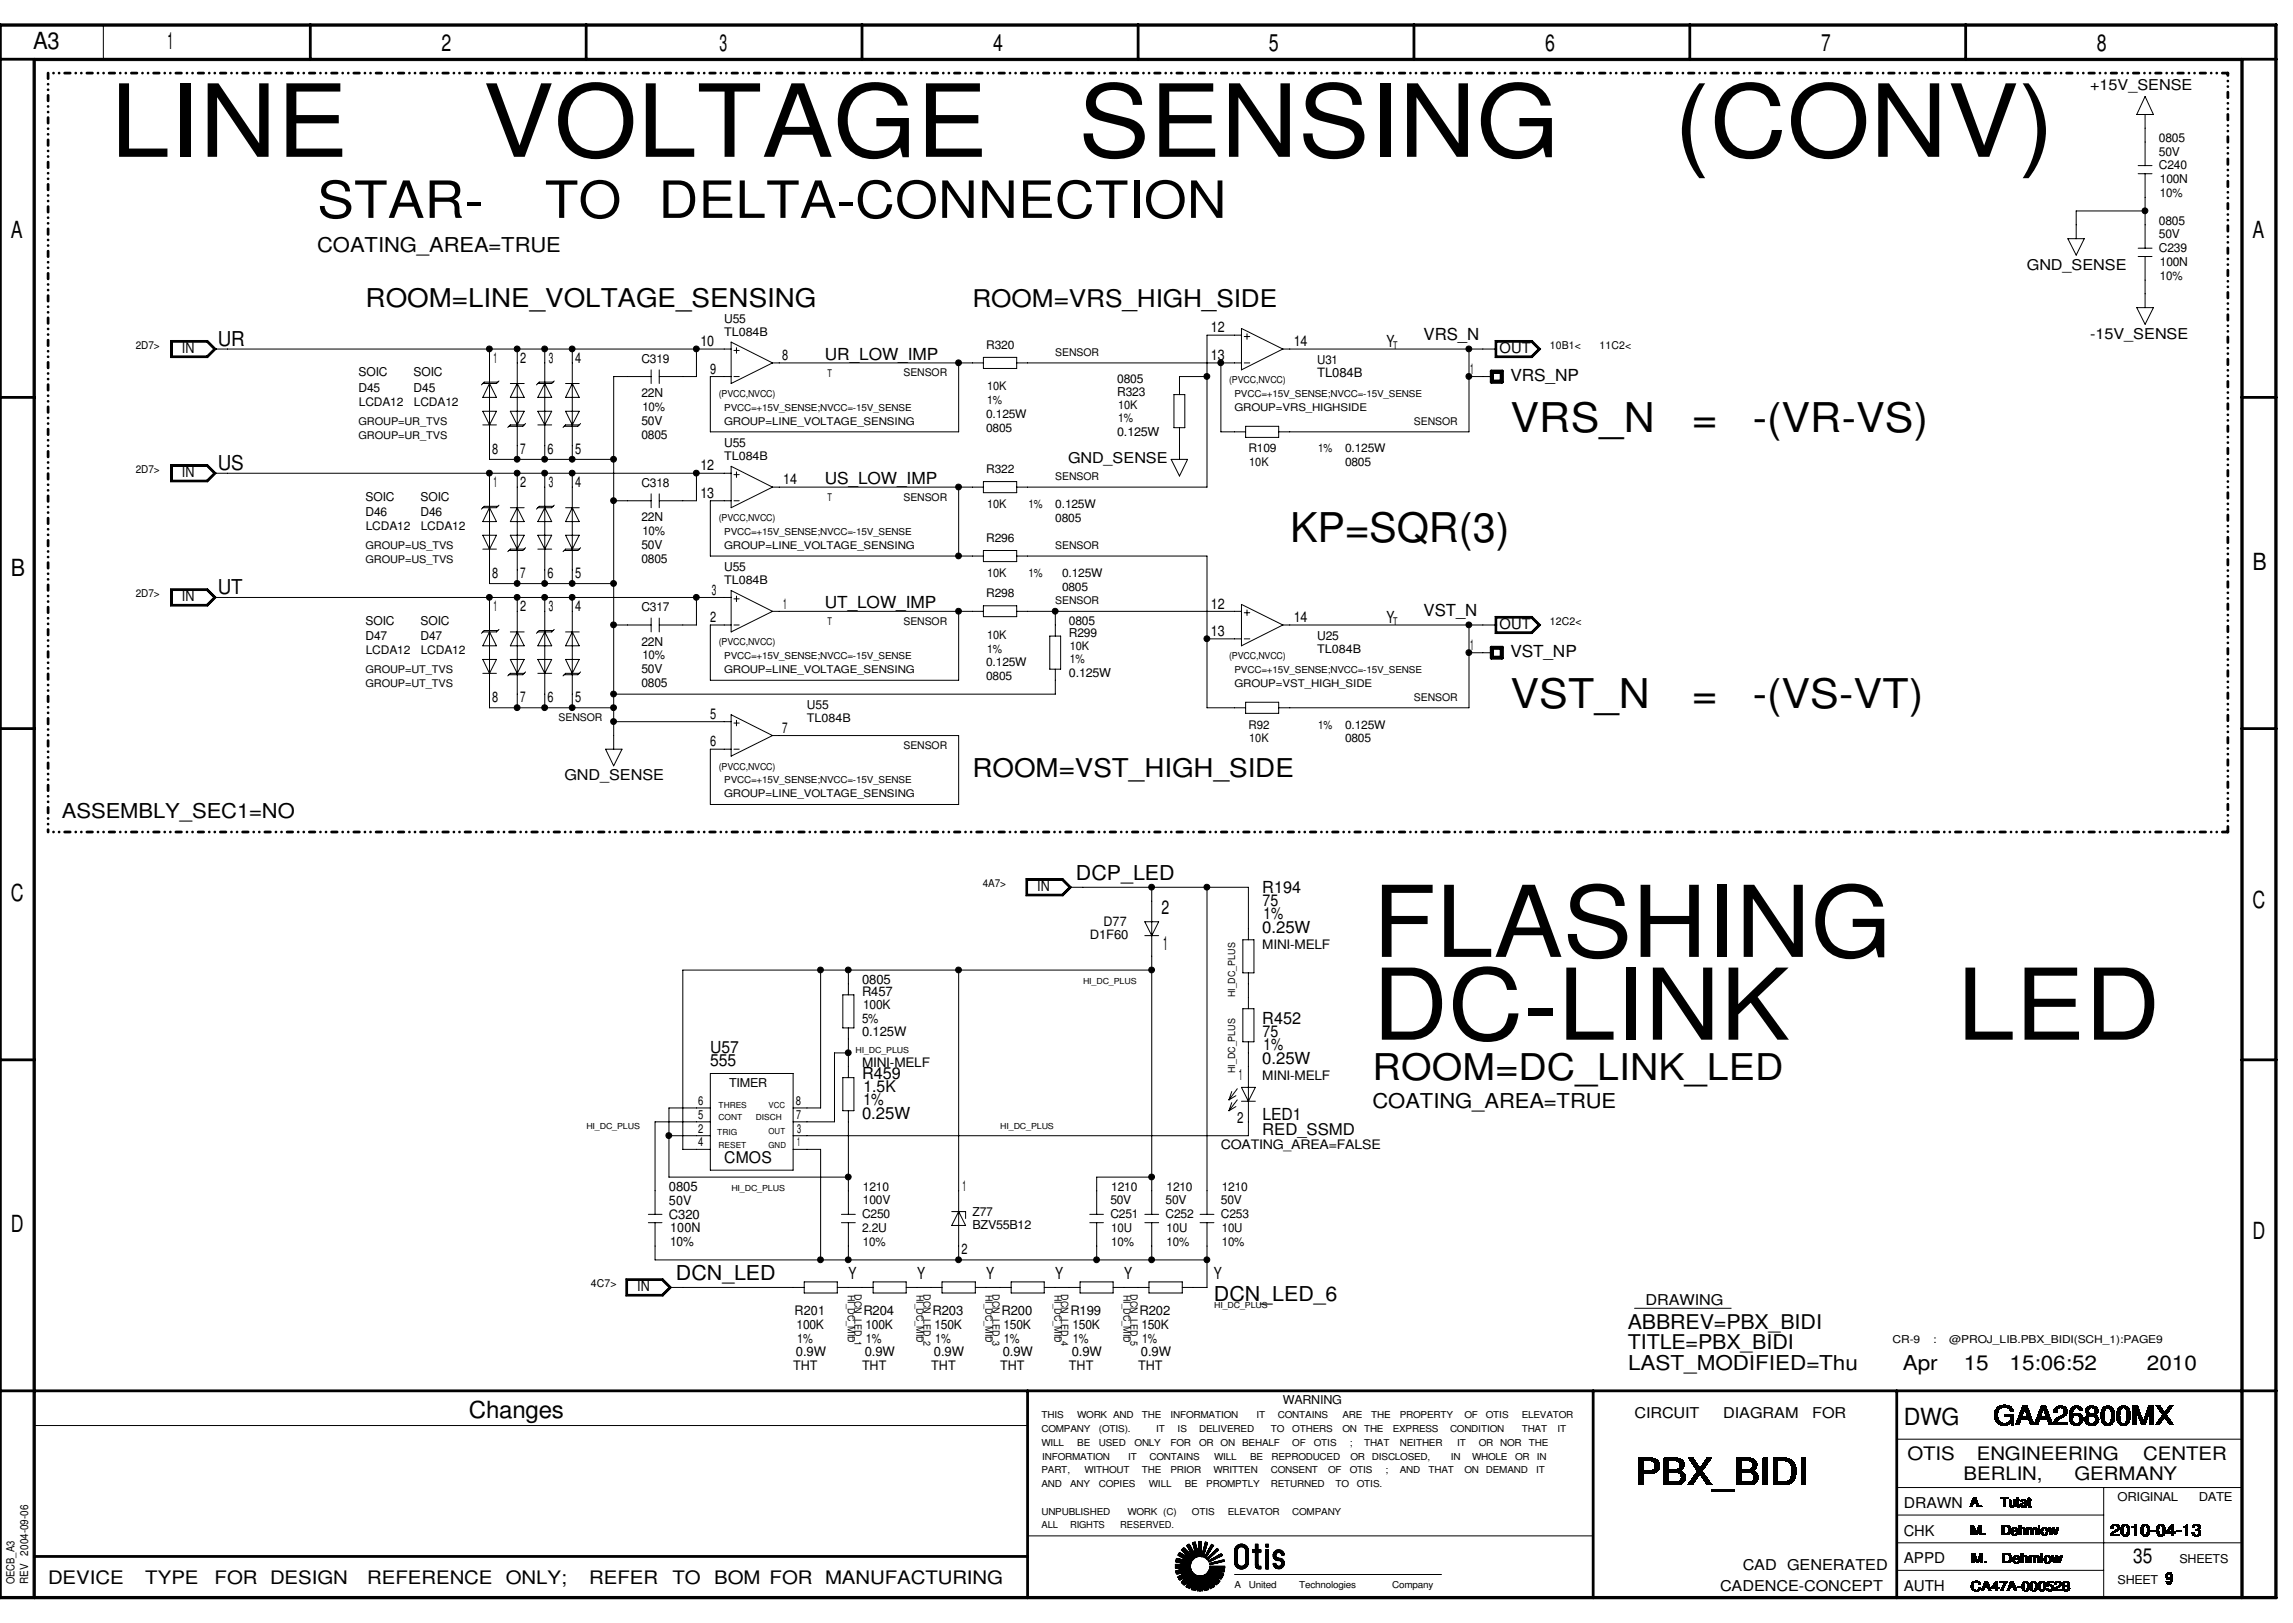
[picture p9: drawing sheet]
<svg xmlns="http://www.w3.org/2000/svg" width="420mm" height="297mm" viewBox="0 0 420 297" stroke-linecap="round" stroke-linejoin="round" font-family="sans-serif">
<defs><g id="words">
<g font-size="18.5">
<text x="20.2" y="28.7">LINE</text>
<text x="88.4" y="28.7">VOLTAGE</text>
<text x="197.4" y="28.7">SENSING</text>
<text x="306.5" y="28.7">(CONV)</text>
</g>
<g font-size="18.1">
<text x="251.3" y="175.1">FLASHING</text>
<text x="251.3" y="190.3">DC-LINK</text>
<text x="358.3" y="190.3">LED</text>
</g>
<g font-size="9.4">
<text x="58.1" y="39.9">STAR-</text>
<text x="99.7" y="39.9">TO</text>
<text x="120.6" y="39.9">DELTA-CONNECTION</text>
</g>
<g font-size="7.5">
<text x="276.5" y="79.1">VRS_N</text>
<text x="309.8" y="79.1">=</text>
<text x="320.9" y="79.1">-(VR-VS)</text>
<text x="236.2" y="99.3">KP=SQR(3)</text>
<text x="276.5" y="129.6">VST_N</text>
<text x="309.8" y="129.6">=</text>
<text x="320.9" y="129.6">-(VS-VT)</text>
</g>
<text font-size="6.8" x="299.5" y="271.7">PBX_BIDI</text>
<text font-size="6.7" x="251.3" y="197.7">ROOM=DC_LINK_LED</text>
<text font-size="5" x="365" y="260.9">GAA26800MX</text>
<g font-size="4.7">
<text x="66.9" y="56.3">ROOM=LINE_VOLTAGE_SENSING</text>
<text x="178.1" y="142.2">ROOM=VST_HIGH_SIDE</text>
</g>
<text font-size="4.5" x="178.1" y="56.3">ROOM=VRS_HIGH_SIDE</text>
<g font-size="4.3">
<text x="6.1" y="9">A3</text>
<text x="30.6" y="9">1</text>
<text x="80.8" y="9.3">2</text>
<text x="131.7" y="9.3">3</text>
<text x="181.8" y="9.3">4</text>
<text x="232.3" y="9.3">5</text>
<text x="282.9" y="9.3">6</text>
<text x="333.4" y="9.3">7</text>
<text x="383.9" y="9.3">8</text>
<text x="2" y="43.6">A</text>
<text x="412.4" y="43.6">A</text>
<text x="2" y="105.5">B</text>
<text x="412.4" y="104.3">B</text>
<text x="2" y="164.9">C</text>
<text x="412.4" y="166.1">C</text>
<text x="2" y="225.5">D</text>
<text x="412.4" y="226.7">D</text>
<text x="85.9" y="259.6">Changes</text>
<text x="348.5" y="260.9">DWG</text>
</g>
<g font-size="3.8">
<text x="58.1" y="46.1">COATING_AREA=TRUE</text>
<text x="39.9" y="63.3">UR</text>
<text x="39.9" y="86.1">US</text>
<text x="39.9" y="108.8">UT</text>
<text x="11.3" y="149.7">ASSEMBLY_SEC1=NO</text>
<text x="197" y="161.1">DCP_LED</text>
<text x="251.3" y="202.7">COATING_AREA=TRUE</text>
<text x="123.7" y="234.3">DCN_LED</text>
<text x="222.2" y="238.1">DCN_LED_6</text>
<text x="298.1" y="250.7">LAST_MODIFIED=Thu</text>
<text x="348.4" y="250.7">Apr</text>
<text x="359.5" y="250.7">15</text>
<text x="367.9" y="250.7">15:06:52</text>
<text x="393.1" y="250.7">2010</text>
<text x="390.6" y="286.1">35</text>
</g>
<g font-size="3.7">
<text x="298" y="243.2">ABBREV=PBX_BIDI</text>
<text x="298" y="247">TITLE=PBX_BIDI</text>
</g>
<g font-size="3.5">
<text x="212.6" y="167.3">2</text>
<text x="212.9" y="173.9">1</text>
</g>
<g font-size="3.4">
<text x="349.2" y="267.2">OTIS</text>
<text x="361.9" y="267.2">ENGINEERING</text>
<text x="392.4" y="267.2">CENTER</text>
<text x="359.5" y="270.9">BERLIN,</text>
<text x="379.8" y="270.9">GERMANY</text>
<text x="8.8" y="289.9">DEVICE</text>
<text x="26.6" y="289.9">TYPE</text>
<text x="39.3" y="289.9">FOR DESIGN</text>
<text x="67.2" y="289.9">REFERENCE</text>
<text x="92.6" y="289.9">ONLY;</text>
<text x="107.9" y="289.9">REFER</text>
<text x="123.1" y="289.9">TO</text>
<text x="130.7" y="289.9">BOM FOR MANUFACTURING</text>
</g>
<g font-size="3.1">
<text x="386.4" y="281.1">2010-04-13</text>
<text x="396.5" y="289.9">9</text>
</g>
<g font-size="3">
<text x="151" y="65.9">UR_LOW_IMP</text>
<text x="253.8" y="63.6">Y</text>
<text x="260.6" y="62.3">VRS_N</text>
<text x="276.5" y="69.8">VRS_NP</text>
<text x="151" y="88.6">US_LOW_IMP</text>
<text x="151" y="111.3">UT_LOW_IMP</text>
<text x="260.6" y="112.8">VST_N</text>
<text x="253.8" y="114.1">Y</text>
<text x="276.5" y="120.3">VST_NP</text>
<text x="231.1" y="163.4">R194</text>
<text x="231.1" y="165.7">75</text>
<text x="231.1" y="170.7">0.25W</text>
<text x="231.4" y="168.1">1%</text>
<text x="231.1" y="187.3">R452</text>
<text x="231.1" y="189.7">75</text>
<text x="130" y="192.7">U57</text>
<text x="130" y="195.2">555</text>
<text x="157.8" y="197.4">R459</text>
<text x="231.1" y="194.7">0.25W</text>
<text x="231.4" y="192.2">1%</text>
<text x="158.1" y="199.8">1.5K</text>
<text x="158.1" y="202.2">1%</text>
<text x="157.8" y="204.8">0.25W</text>
<text x="231.1" y="207.8">RED_SSMD</text>
<text x="231.1" y="205">LED1</text>
<text x="132.6" y="212.9">CMOS</text>
<text x="155.3" y="234.1">Y</text>
<text x="167.9" y="234.1">Y</text>
<text x="180.6" y="234.1">Y</text>
<text x="193.2" y="234.1">Y</text>
<text x="205.8" y="234.1">Y</text>
<text x="222.2" y="234.1">Y</text>
</g>
<g font-size="2.8">
<text x="226.8" y="197.7">1</text>
<text x="226.5" y="205.6">2</text>
</g>
<g font-size="2.7">
<text x="382.7" y="16.5">+15V_SENSE</text>
<text x="371.1" y="49.4">GND_SENSE</text>
<text x="33.3" y="64.6">IN</text>
<text x="128.2" y="63.4">10</text>
<text x="143.2" y="65.9">8</text>
<text x="221.7" y="60.8">12</text>
<text x="221.7" y="65.9">13</text>
<text x="236.9" y="63.4">14</text>
<text x="274.5" y="64.6">OUT</text>
<text x="382.7" y="62">-15V_SENSE</text>
<text x="90.3" y="66.4">1</text>
<text x="95.2" y="66.4">2</text>
<text x="100.5" y="66.4">3</text>
<text x="105.3" y="66.4">4</text>
<text x="130" y="68.4">9</text>
<text x="269.2" y="68.4">1</text>
<text x="90.1" y="83.1">8</text>
<text x="95.2" y="83.1">7</text>
<text x="100.2" y="83.1">6</text>
<text x="105.3" y="83.1">5</text>
<text x="33.3" y="87.3">IN</text>
<text x="90.3" y="89.2">1</text>
<text x="95.2" y="89.2">2</text>
<text x="100.5" y="89.2">3</text>
<text x="105.3" y="89.2">4</text>
<text x="128.2" y="86.1">12</text>
<text x="143.4" y="88.6">14</text>
<text x="195.5" y="84.8">GND_SENSE</text>
<text x="128.2" y="91.1">13</text>
<text x="90.1" y="105.8">8</text>
<text x="95.2" y="105.8">7</text>
<text x="100.2" y="105.8">6</text>
<text x="105.3" y="105.8">5</text>
<text x="33.3" y="110.1">IN</text>
<text x="90.3" y="111.9">1</text>
<text x="95.2" y="111.9">2</text>
<text x="100.5" y="111.9">3</text>
<text x="105.3" y="111.9">4</text>
<text x="130" y="113.9">2</text>
<text x="130.3" y="108.8">3</text>
<text x="143.4" y="111.4">1</text>
<text x="221.7" y="111.4">12</text>
<text x="236.9" y="113.9">14</text>
<text x="221.7" y="116.4">13</text>
<text x="269.2" y="119">1</text>
<text x="274.5" y="115.1">OUT</text>
<text x="90.1" y="128.5">8</text>
<text x="95.2" y="128.5">7</text>
<text x="100.2" y="128.5">6</text>
<text x="105.3" y="128.5">5</text>
<text x="130" y="131.6">5</text>
<text x="130" y="136.6">6</text>
<text x="143.2" y="134.1">7</text>
<text x="103.3" y="142.8">GND_SENSE</text>
<text x="189.9" y="163.1">IN</text>
<text x="176.2" y="217.9">1</text>
<text x="176" y="229.6">2</text>
<text x="116.7" y="236.3">IN</text>
<text x="301.3" y="238.9">DRAWING</text>
<text x="299.3" y="259.6">CIRCUIT</text>
<text x="315.5" y="259.6">DIAGRAM</text>
<text x="331.8" y="259.6">FOR</text>
<text x="348.5" y="276">DRAWN A.</text>
<text x="348.5" y="281.1">CHK</text>
<text x="319.1" y="287.4">CAD GENERATED</text>
<text x="348.5" y="286.1">APPD</text>
<text x="314.9" y="291.2">CADENCE-CONCEPT</text>
<text x="348.5" y="291.2">AUTH</text>
</g>
<g font-size="2.5">
<text x="360.7" y="275.9">A.</text>
<text x="366.3" y="275.9">Tutat</text>
<text x="360.8" y="281">M.</text>
<text x="366.4" y="281">Dehmlow</text>
<text x="360.9" y="286">M.</text>
<text x="366.5" y="286">Dehmlow</text>
<text x="360.8" y="291.1">CA47A-000528</text>
</g>
<g font-size="2.4">
<text x="202" y="169.5">D77</text>
<text x="231.1" y="173.7">MINI-MELF</text>
<text x="157.8" y="182.3">R457</text>
<text x="157.8" y="180">0805</text>
<text x="157.8" y="187.2">5%</text>
<text x="157.8" y="189.7">0.125W</text>
<text x="157.8" y="195.2">MINI-MELF</text>
<text x="231.1" y="197.7">MINI-MELF</text>
<text x="223.5" y="210.4">COATING_AREA=FALSE</text>
<text x="122.5" y="220.5">50V</text>
<text x="122.5" y="217.9">0805</text>
<text x="122.5" y="223">C320</text>
<text x="122.7" y="225.5">100N</text>
<text x="122.7" y="228">10%</text>
<text x="145.5" y="240.7">R201</text>
<text x="145.9" y="245.7">1%</text>
<text x="158.1" y="240.7">R204</text>
<text x="158.5" y="245.7">1%</text>
<text x="170.7" y="240.7">R203</text>
<text x="171.2" y="245.7">1%</text>
<text x="183.3" y="240.7">R200</text>
<text x="183.8" y="245.7">1%</text>
<text x="196" y="240.7">R199</text>
<text x="196.4" y="245.7">1%</text>
<text x="208.6" y="240.7">R202</text>
<text x="209.1" y="245.7">1%</text>
<text x="145.2" y="250.8">THT</text>
<text x="145.7" y="248.2">0.9W</text>
<text x="157.8" y="250.8">THT</text>
<text x="158.3" y="248.2">0.9W</text>
<text x="170.5" y="250.8">THT</text>
<text x="171" y="248.2">0.9W</text>
<text x="183.1" y="250.8">THT</text>
<text x="183.6" y="248.2">0.9W</text>
<text x="195.7" y="250.8">THT</text>
<text x="196.2" y="248.2">0.9W</text>
<text x="208.4" y="250.8">THT</text>
<text x="208.9" y="248.2">0.9W</text>
</g>
<g font-size="2.3">
<text x="241.2" y="69">TL084B</text>
<text x="199.5" y="171.8">D1F60</text>
<text x="158" y="184.7">100K</text>
<text x="127.8" y="202.2">6</text>
<text x="145.7" y="202.2">8</text>
<text x="127.8" y="207.3">2</text>
<text x="127.8" y="209.8">4</text>
<text x="127.8" y="204.8">5</text>
<text x="145.8" y="204.8">7</text>
<text x="145.9" y="209.8">1</text>
<text x="146" y="207.3">3</text>
<text x="145.8" y="243.2">100K</text>
<text x="158.5" y="243.2">100K</text>
<text x="171.1" y="243.2">150K</text>
<text x="183.7" y="243.2">150K</text>
<text x="196.3" y="243.2">150K</text>
<text x="209" y="243.2">150K</text>
</g>
<g font-size="2.2">
<text x="395.3" y="26">0805</text>
<text x="395.3" y="28.5">50V</text>
<text x="395.3" y="31">C240</text>
<text x="395.4" y="33.5">100N</text>
<text x="395.3" y="41.1">0805</text>
<text x="395.4" y="36.1">10%</text>
<text x="395.3" y="43.6">50V</text>
<text x="395.3" y="46.1">C239</text>
<text x="395.4" y="51.2">10%</text>
<text x="395.4" y="48.7">100N</text>
<text x="132.6" y="59.1">U55</text>
<text x="132.6" y="61.5">TL084B</text>
<text x="180.6" y="63.9">R320</text>
<text x="65.7" y="71.7">D45</text>
<text x="65.7" y="68.9">SOIC</text>
<text x="75.7" y="71.7">D45</text>
<text x="75.7" y="68.9">SOIC</text>
<text x="117.4" y="66.4">C319</text>
<text x="180.7" y="71.5">10K</text>
<text x="204.6" y="70.1">0805</text>
<text x="241.2" y="66.6">U31</text>
<text x="65.7" y="74.3">LCDA12</text>
<text x="75.8" y="74.3">LCDA12</text>
<text x="117.4" y="72.7">22N</text>
<text x="117.4" y="77.7">50V</text>
<text x="117.6" y="75.2">10%</text>
<text x="180.6" y="76.5">0.125W</text>
<text x="180.7" y="74">1%</text>
<text x="204.6" y="72.4">R323</text>
<text x="204.7" y="74.8">10K</text>
<text x="204.7" y="77.2">1%</text>
<text x="117.4" y="80.3">0805</text>
<text x="132.6" y="81.8">U55</text>
<text x="180.6" y="79">0805</text>
<text x="204.6" y="79.8">0.125W</text>
<text x="228.6" y="82.8">R109</text>
<text x="241.3" y="82.8">1%</text>
<text x="246.3" y="82.8">0.125W</text>
<text x="117.4" y="89.1">C318</text>
<text x="132.6" y="84.2">TL084B</text>
<text x="180.6" y="86.6">R322</text>
<text x="228.7" y="85.3">10K</text>
<text x="246.3" y="85.3">0805</text>
<text x="66.9" y="94.4">D46</text>
<text x="66.9" y="91.6">SOIC</text>
<text x="77" y="94.4">D46</text>
<text x="77" y="91.6">SOIC</text>
<text x="117.4" y="95.4">22N</text>
<text x="180.7" y="92.9">10K</text>
<text x="188.3" y="92.9">1%</text>
<text x="193.2" y="95.5">0805</text>
<text x="193.2" y="92.9">0.125W</text>
<text x="67" y="97">LCDA12</text>
<text x="77" y="97">LCDA12</text>
<text x="117.4" y="100.5">50V</text>
<text x="117.6" y="97.9">10%</text>
<text x="180.6" y="99.2">R296</text>
<text x="117.4" y="103">0805</text>
<text x="132.6" y="104.5">U55</text>
<text x="132.6" y="106.9">TL084B</text>
<text x="180.7" y="105.5">10K</text>
<text x="188.3" y="105.5">1%</text>
<text x="194.4" y="105.5">0.125W</text>
<text x="117.4" y="111.8">C317</text>
<text x="180.6" y="109.3">R298</text>
<text x="194.4" y="108.1">0805</text>
<text x="66.9" y="117.1">D47</text>
<text x="66.9" y="114.3">SOIC</text>
<text x="67" y="119.8">LCDA12</text>
<text x="77" y="117.1">D47</text>
<text x="77" y="114.3">SOIC</text>
<text x="77" y="119.8">LCDA12</text>
<text x="117.4" y="118.2">22N</text>
<text x="180.7" y="119.5">1%</text>
<text x="180.7" y="116.9">10K</text>
<text x="195.7" y="116.6">R299</text>
<text x="195.7" y="114.3">0805</text>
<text x="195.9" y="119">10K</text>
<text x="241.2" y="117.1">U25</text>
<text x="241.2" y="119.5">TL084B</text>
<text x="117.4" y="125.7">0805</text>
<text x="117.4" y="123.2">50V</text>
<text x="117.6" y="120.6">10%</text>
<text x="180.6" y="122">0.125W</text>
<text x="180.6" y="124.5">0805</text>
<text x="195.7" y="124">0.125W</text>
<text x="195.9" y="121.4">1%</text>
<text x="147.7" y="129.8">U55</text>
<text x="147.7" y="132.2">TL084B</text>
<text x="228.6" y="133.3">R92</text>
<text x="228.7" y="135.8">10K</text>
<text x="241.3" y="133.3">1%</text>
<text x="246.3" y="135.8">0805</text>
<text x="246.3" y="133.3">0.125W</text>
<text x="133.5" y="199">TIMER</text>
<text x="158" y="220.4">100V</text>
<text x="158" y="217.9">1210</text>
<text x="203.3" y="220.4">50V</text>
<text x="203.5" y="217.9">1210</text>
<text x="213.4" y="220.4">50V</text>
<text x="213.6" y="217.9">1210</text>
<text x="223.5" y="220.4">50V</text>
<text x="223.7" y="217.9">1210</text>
<text x="157.8" y="225.5">2.2U</text>
<text x="157.8" y="223">C250</text>
<text x="178.1" y="222.5">Z77</text>
<text x="178.1" y="225">BZV55B12</text>
<text x="203.3" y="223">C251</text>
<text x="203.5" y="225.5">10U</text>
<text x="213.4" y="223">C252</text>
<text x="213.6" y="225.5">10U</text>
<text x="223.5" y="223">C253</text>
<text x="223.7" y="225.5">10U</text>
<text x="158" y="228">10%</text>
<text x="203.5" y="228">10%</text>
<text x="213.6" y="228">10%</text>
<text x="223.7" y="228">10%</text>
<text x="234.9" y="257">WARNING</text>
<text x="387.7" y="274.7">ORIGINAL</text>
<text x="402.5" y="274.7">DATE</text>
<text x="399" y="286.1">SHEETS</text>
<text x="387.7" y="289.9">SHEET</text>
</g>
<g font-size="2">
<text x="24.8" y="63.9">2D7&gt;</text>
<text x="283.7" y="63.9">10B1&lt;</text>
<text x="292.8" y="63.9">11C2&lt;</text>
<text x="24.8" y="86.6">2D7&gt;</text>
<text x="24.8" y="109.3">2D7&gt;</text>
<text x="283.7" y="114.4">12C2&lt;</text>
<text x="179.9" y="162.4">4A7&gt;</text>
<text x="108.2" y="235.6">4C7&gt;</text>
<text x="346.5" y="245.7">CR-9</text>
<text x="353.9" y="245.7">:</text>
<text x="356.9" y="245.7">@PROJ_LIB.PBX_BIDI(SCH_1):PAGE9</text>
<text x="5.2" y="284.7" transform="rotate(-90 5.2 284.7)">2004-09-06</text>
<text x="2.6" y="289.9" transform="rotate(-90 2.6 289.9)">OECB_A3</text>
<text x="5.2" y="289.9" transform="rotate(-90 5.2 289.9)">REV</text>
</g>
<g font-size="1.9">
<text x="193.2" y="65.1">SENSOR</text>
<text x="255.1" y="63.9">T</text>
<text x="151.5" y="68.9">T</text>
<text x="165.4" y="68.9">SENSOR</text>
<text x="65.7" y="77.7">GROUP=UR_TVS</text>
<text x="132.6" y="77.7">GROUP=LINE_VOLTAGE_SENSING</text>
<text x="226" y="75.2">GROUP=VRS_HIGHSIDE</text>
<text x="258.9" y="77.7">SENSOR</text>
<text x="65.7" y="80.3">GROUP=UR_TVS</text>
<text x="193.2" y="87.8">SENSOR</text>
<text x="151.5" y="91.7">T</text>
<text x="165.4" y="91.6">SENSOR</text>
<text x="66.9" y="100.5">GROUP=US_TVS</text>
<text x="132.6" y="100.5">GROUP=LINE_VOLTAGE_SENSING</text>
<text x="193.2" y="100.5">SENSOR</text>
<text x="66.9" y="103">GROUP=US_TVS</text>
<text x="193.2" y="110.6">SENSOR</text>
<text x="151.5" y="114.4">T</text>
<text x="165.4" y="114.3">SENSOR</text>
<text x="255.1" y="114.4">T</text>
<text x="66.9" y="123.2">GROUP=UT_TVS</text>
<text x="66.9" y="125.7">GROUP=UT_TVS</text>
<text x="132.6" y="123.2">GROUP=LINE_VOLTAGE_SENSING</text>
<text x="226" y="125.7">GROUP=VST_HIGH_SIDE</text>
<text x="258.9" y="128.2">SENSOR</text>
<text x="102.3" y="132">SENSOR</text>
<text x="165.4" y="137.1">SENSOR</text>
<text x="132.6" y="145.9">GROUP=LINE_VOLTAGE_SENSING</text>
</g>
<g font-size="1.8">
<text x="226.1" y="182.5" transform="rotate(-90 226.1 182.5)">HI_DC_PLUS</text>
<text x="226.1" y="196.4" transform="rotate(-90 226.1 196.4)">HI_DC_PLUS</text>
<text x="155.2" y="236.9" transform="rotate(90 155.2 236.9)">HI_DC_MID</text>
<text x="156.5" y="236.9" transform="rotate(90 156.5 236.9)">DCN_LED_1</text>
<text x="167.8" y="236.9" transform="rotate(90 167.8 236.9)">HI_DC_MID</text>
<text x="169.1" y="236.9" transform="rotate(90 169.1 236.9)">DCN_LED_2</text>
<text x="180.4" y="236.9" transform="rotate(90 180.4 236.9)">HI_DC_MID</text>
<text x="181.7" y="236.9" transform="rotate(90 181.7 236.9)">DCN_LED_3</text>
<text x="193.1" y="236.9" transform="rotate(90 193.1 236.9)">HI_DC_MID</text>
<text x="194.3" y="236.9" transform="rotate(90 194.3 236.9)">DCN_LED_4</text>
<text x="205.7" y="236.9" transform="rotate(90 205.7 236.9)">HI_DC_MID</text>
<text x="207" y="236.9" transform="rotate(90 207 236.9)">DCN_LED_5</text>
</g>
<g font-size="1.7">
<text x="225" y="70.1">(PVCC,NVCC)</text>
<text x="131.6" y="72.6">(PVCC,NVCC)</text>
<text x="132.6" y="75.2">PVCC=+15V_SENSE;NVCC=-15V_SENSE</text>
<text x="226" y="72.6">PVCC=+15V_SENSE;NVCC=-15V_SENSE</text>
<text x="131.6" y="95.4">(PVCC,NVCC)</text>
<text x="132.6" y="97.9">PVCC=+15V_SENSE;NVCC=-15V_SENSE</text>
<text x="131.6" y="118.1">(PVCC,NVCC)</text>
<text x="132.6" y="120.6">PVCC=+15V_SENSE;NVCC=-15V_SENSE</text>
<text x="225" y="120.6">(PVCC,NVCC)</text>
<text x="226" y="123.1">PVCC=+15V_SENSE;NVCC=-15V_SENSE</text>
<text x="131.6" y="140.8">(PVCC,NVCC)</text>
<text x="132.6" y="143.3">PVCC=+15V_SENSE;NVCC=-15V_SENSE</text>
<text x="190.7" y="259.5">THIS</text>
<text x="190.7" y="262">COMPANY</text>
<text x="197.2" y="259.5">WORK AND</text>
<text x="201.2" y="262">(OTIS).</text>
<text x="209" y="259.5">THE</text>
<text x="211.7" y="262">IT</text>
<text x="214.3" y="259.5">INFORMATION</text>
<text x="215.6" y="262">IS</text>
<text x="219.5" y="262">DELIVERED</text>
<text x="230" y="259.5">IT</text>
<text x="232.7" y="262">TO</text>
<text x="234" y="259.5">CONTAINS</text>
<text x="236.6" y="262">OTHERS</text>
<text x="245.8" y="259.5">ARE</text>
<text x="245.8" y="262">ON</text>
<text x="249.7" y="262">THE</text>
<text x="251" y="259.5">THE</text>
<text x="255" y="262">EXPRESS</text>
<text x="256.3" y="259.5">PROPERTY</text>
<text x="265.5" y="262">CONDITION</text>
<text x="268.1" y="259.5">OF</text>
<text x="272" y="259.5">OTIS</text>
<text x="278.6" y="259.5">ELEVATOR</text>
<text x="278.6" y="262">THAT</text>
<text x="285.2" y="262">IT</text>
<text x="190.7" y="264.6">WILL</text>
<text x="190.7" y="269.6">PART,</text>
<text x="190.8" y="267.1">INFORMATION</text>
<text x="197.2" y="264.6">BE</text>
<text x="198.5" y="269.6">WITHOUT</text>
<text x="201.2" y="264.6">USED</text>
<text x="206.5" y="267.1">IT</text>
<text x="207.7" y="264.6">ONLY</text>
<text x="209" y="269.6">THE</text>
<text x="210.5" y="267.1">CONTAINS</text>
<text x="214.3" y="264.6">FOR</text>
<text x="214.3" y="269.6">PRIOR</text>
<text x="219.5" y="264.6">OR</text>
<text x="222.2" y="269.6">WRITTEN</text>
<text x="222.3" y="267.1">WILL</text>
<text x="223.5" y="264.6">ON</text>
<text x="227.4" y="264.6">BEHALF</text>
<text x="228.9" y="267.1">BE</text>
<text x="232.7" y="269.6">CONSENT</text>
<text x="232.8" y="267.1">REPRODUCED</text>
<text x="236.6" y="264.6">OF</text>
<text x="240.5" y="264.6">OTIS</text>
<text x="243.2" y="269.6">OF</text>
<text x="247.1" y="269.6">OTIS</text>
<text x="247.1" y="264.6">;</text>
<text x="247.2" y="267.1">OR</text>
<text x="249.7" y="264.6">THAT</text>
<text x="251.2" y="267.1">DISCLOSED,</text>
<text x="253.7" y="269.6">;</text>
<text x="256.3" y="269.6">AND</text>
<text x="256.3" y="264.6">NEITHER</text>
<text x="261.5" y="269.6">THAT</text>
<text x="265.6" y="267.1">IN</text>
<text x="266.8" y="264.6">IT</text>
<text x="268.1" y="269.6">ON</text>
<text x="269.5" y="267.1">WHOLE</text>
<text x="270.7" y="264.6">OR</text>
<text x="272" y="269.6">DEMAND</text>
<text x="274.7" y="264.6">NOR</text>
<text x="277.4" y="267.1">OR</text>
<text x="279.9" y="264.6">THE</text>
<text x="281.2" y="269.6">IT</text>
<text x="281.3" y="267.1">IN</text>
<text x="190.7" y="272.2">AND</text>
<text x="195.9" y="272.2">ANY</text>
<text x="201.2" y="272.2">COPIES</text>
<text x="210.4" y="272.2">WILL</text>
<text x="216.9" y="272.2">BE</text>
<text x="220.9" y="272.2">PROMPTLY</text>
<text x="232.7" y="272.2">RETURNED</text>
<text x="244.5" y="272.2">TO</text>
<text x="248.4" y="272.2">OTIS.</text>
<text x="190.7" y="279.7">ALL</text>
<text x="190.7" y="277.2">UNPUBLISHED</text>
<text x="195.9" y="279.7">RIGHTS</text>
<text x="205.1" y="279.7">RESERVED.</text>
<text x="206.4" y="277.2">WORK (C)</text>
<text x="218.2" y="277.2">OTIS</text>
<text x="224.8" y="277.2">ELEVATOR</text>
<text x="236.6" y="277.2">COMPANY</text>
<text x="226" y="290.6">A</text>
<text x="228.6" y="290.6">United</text>
<text x="237.8" y="290.6">Technologies</text>
<text x="254.9" y="290.6">Company</text>
</g>
<g font-size="1.5">
<text x="198.3" y="180">HI_DC_PLUS</text>
<text x="156.6" y="192.7">HI_DC_PLUS</text>
<text x="131.6" y="202.7">THRES</text>
<text x="140.7" y="202.7">VCC</text>
<text x="107.4" y="206.5">HI_DC_PLUS</text>
<text x="131.3" y="207.8">TRIG</text>
<text x="131.6" y="205">CONT</text>
<text x="138.4" y="205">DISCH</text>
<text x="140.7" y="207.6">OUT</text>
<text x="183.1" y="206.5">HI_DC_PLUS</text>
<text x="131.6" y="210.1">RESET</text>
<text x="140.7" y="210.1">GND</text>
<text x="133.9" y="217.9">HI_DC_PLUS</text>
<text x="222.3" y="239.4">HI_DC_PLUS</text>
</g>
</g></defs>
<g fill="none" stroke="#000" stroke-width=".51">
<path d="M0 4.5h416.7v287.9h-416.7zM0 10.8h416.7M6.3 10.8v281.6M56.8 4.5v6.3M107.3 4.5v6.3M157.8 4.5v6.3M208.4 4.5v6.3M258.9 4.5v6.3M309.4 4.5v6.3M359.9 4.5v6.3M410.4 10.8v281.6M0 72.7h6.3"/>
<path d="M273 67.9h2v2h-2zM273 68h2v1.9h-2zM273.1 68h1.8v1.8h-1.8zM273.2 68.1h1.7v1.7h-1.7zM273.2 68.1h1.6v1.6h-1.6zM410.4 72.7h6.3M273 118.4h2v2h-2zM273 118.5h2v1.9h-2zM273.2 118.6h1.7v1.7h-1.7zM273.2 118.6h1.6v1.7h-1.6zM0 133.3h6.3M273.1 120.4v-1.9h1.8v1.9"/>
<path d="M410.4 133.3h6.3M0 194h6.3M410.4 194h6.3M0 254.6h416.7M188.1 254.6v37.8M291.7 254.6v37.8M347.3 254.6v37.8M6.3 284.9h181.8"/>
</g>
<path d="M8.8 13.4v138.9M407.9 13.4h-399.1M407.9 152.3h-399.1M407.9 152.3v-138.9" fill="none" stroke="#000" stroke-width=".51" stroke-dasharray="1 1 0 1 0 1"/>
<g fill="none" stroke="#000" stroke-width=".18">
<path d="M.2 4.8h416.3v287.4h-416.3zM18.9 4.5v6.3M392.7 17.7l1.6 3.3h-3.1zM391.5 31.8h2.5M391.5 30.3h2.5M392.7 21v9.3M392.7 31.8v13.6M392.7 38.6h-12.6v5.1M378.6 43.7h3l-1.5 3zM391.2 56.3h3.1l-1.6 3.1zM391.5 46.9h2.5M391.5 45.4h2.5"/>
<path d="M392.7 46.9v9.4M31.2 62.3h6.8l1.6 1.6-1.6 1.5h-6.8zM31.4 62.4h6.6l1.4 1.5-1.4 1.5h-6.6zM31.5 62.5h6.4l1.4 1.4-1.4 1.3h-6.4zM31.5 62.6h6.3l1.3 1.3-1.3 1.3h-6.3zM39.1 63.9h94.8M88.4 77.8h2.5M88.4 75.3h2.5l-1.3 2.5zM89.6 70.2l1.3 2.5h-2.5zM89.6 63.9v20.2h22.8M91.1 69.9h-2.5l-.5 .5M91.4 69.7l-.5 .5h-2.5"/>
<path d="M93.4 70.2h2.6M93.4 75.3h2.6l-1.3 2.5zM94.7 70.2l1.3 2.5h-2.6zM94.7 63.9v20.2M96 77.8h-2.6l-.4 .4M96.2 77.5l-.5 .5h-2.5M98.5 77.8h2.5M98.5 75.3h2.5l-1.3 2.5zM99.7 63.9v20.2M99.7 70.2l1.3 2.5h-2.5zM101.3 69.9h-2.6l-.5 .5M101.5 69.7l-.5 .5h-2.5"/>
<path d="M103.5 70.2h2.5M103.5 75.3h2.5l-1.2 2.5zM104.8 63.9v20.2M104.8 70.2l1.2 2.5h-2.5zM106 77.8h-2.5l-.4 .4M106.3 77.5l-.5 .5h-2.5M119.2 68.9h-6.8v68.2M119.2 67.7v2.5M120.7 67.7v2.5M127.5 63.9v5h-6.8M133.9 62.6l7.5 3.8-7.5 3.8zM134.4 68.9h.9"/>
<path d="M134.4 64.1h.9M134.8 63.6v1M141.4 66.4h38.6M175.5 66.4v12.6h-45.5v-10.1h3.9M180 65.4h6.1v2h-6.1zM186.1 66.4h41.2M214.9 72.2h2v6.1h-2zM215.9 78.3v5.8M221 68.9h-5.1v3.3M223.5 66.4v12.6h4.5M227.3 61.3h-6.3v27.9h-34.9M227.3 60.1l7.6 3.8-7.6 3.8z"/>
<path d="M227.8 66.4h1M227.8 61.6h1M228 78h6.1v2.1h-6.1zM228.3 61.1v1M234.9 63.9h39.1M268.9 63.9v15.1h-34.8M268.9 68.9h4.1M273.7 62.3h6.8l1.6 1.6-1.6 1.5h-6.8zM273.8 62.4h6.6l1.5 1.5-1.5 1.5h-6.6zM273.9 62.5h6.5l1.3 1.4-1.3 1.3h-6.5zM274 62.6h6.3l1.3 1.3-1.3 1.3h-6.3zM31.2 85h6.8l1.6 1.6-1.6 1.6h-6.8z"/>
<path d="M31.4 85.1h6.6l1.4 1.5-1.4 1.5h-6.6zM31.5 85.3h6.4l1.4 1.3-1.4 1.4h-6.4zM31.5 85.3h6.3l1.3 1.3-1.3 1.3h-6.3zM39.1 86.6h94.8M88.4 98h2.5l-1.3 2.5zM89.6 86.6v20.2h22.8M89.6 92.9l1.3 2.6h-2.5zM91.1 92.7h-2.5l-.5 .5M91.4 92.5l-.5 .4h-2.5M93.4 92.9h2.6M93.4 98h2.6l-1.3 2.5zM94.7 86.6v20.2"/>
<path d="M94.7 92.9l1.3 2.6h-2.6zM98.5 98h2.5l-1.3 2.5zM99.7 86.6v20.2M99.7 92.9l1.3 2.6h-2.5zM101.3 92.7h-2.6l-.5 .5M101.5 92.5l-.5 .4h-2.5M103.5 92.9h2.5M103.5 98h2.5l-1.2 2.5zM104.8 86.6v20.2M104.8 92.9l1.2 2.6h-2.5zM112.4 91.7h6.8M119.2 90.4v2.5"/>
<path d="M120.7 90.4v2.5M127.5 86.6v5.1h-6.8M133.9 91.7h-3.9v10.1h50M133.9 85.3l7.5 3.9-7.5 3.7zM134.4 91.7h.9M134.4 86.9h.9M134.8 86.4v1M141.4 89.2h38.6M175.5 89.2v12.6M180 88.1h6.1v2.1h-6.1zM214.4 84.1h3l-1.5 3zM31.2 107.8h6.8l1.6 1.5-1.6 1.6h-6.8z"/>
<path d="M31.4 107.9h6.6l1.4 1.4-1.4 1.5h-6.6zM31.5 108h6.4l1.4 1.3-1.4 1.4h-6.4zM31.5 108.1h6.3l1.3 1.2-1.3 1.3h-6.3zM39.1 109.3h94.8M88.4 100.5h2.5M89.6 109.3v20.2h22.8M89.6 115.7l1.3 2.5h-2.5zM91.1 115.4h-2.5l-.5 .5M91.4 115.2l-.5 .5h-2.5M93.4 115.7h2.6M94.7 109.3v20.2M94.7 115.7l1.3 2.5h-2.6z"/>
<path d="M96 100.5h-2.6l-.4 .5M96.2 100.2l-.5 .6h-2.5M98.5 100.5h2.5M99.7 109.3v20.2M99.7 115.7l1.3 2.5h-2.5zM101.3 115.4h-2.6l-.5 .5M101.5 115.2l-.5 .5h-2.5M103.5 115.7h2.5M104.8 109.3v20.2M104.8 115.7l1.2 2.5h-2.5zM106 100.5h-2.5l-.4 .5M106.3 100.2l-.5 .6h-2.5"/>
<path d="M112.4 114.4h6.8M119.2 113.1v2.6M120.7 113.1v2.6M127.5 109.3v5.1h-6.8M133.9 108.1l7.5 3.8-7.5 3.8zM134.4 114.4h.9M134.4 109.6h.9M134.8 109.1v1M141.4 111.9h38.6M175.5 111.9v12.6h-45.5v-10.1h3.9M180 100.8h6.1v2h-6.1zM180 110.9h6.1v2h-6.1z"/>
<path d="M186.1 101.8h34.9v27.7h7M186.1 111.9h41.2M192.2 116.4h2v6.1h-2zM193.2 111.9v4.5M221 116.9h6.3M227.3 110.6l7.6 3.8-7.6 3.8zM227.8 116.9h1M227.8 112.1h1M228.3 111.6v1M234.9 114.4h39.1M268.9 114.4v15.1h-34.8M268.9 119.5h4.1"/>
<path d="M273.7 112.8h6.8l1.6 1.6-1.6 1.6h-6.8zM273.8 112.9h6.6l1.5 1.5-1.5 1.5h-6.6zM273.9 113h6.5l1.3 1.4-1.3 1.3h-6.5zM274 113.1h6.3l1.3 1.3-1.3 1.3h-6.3zM88.4 123.2h2.5M88.4 120.7h2.5l-1.3 2.5zM93.4 120.7h2.6l-1.3 2.5zM96 123.2h-2.6l-.4 .5M96.2 123l-.5 .5h-2.5M98.5 123.2h2.5M98.5 120.7h2.5l-1.3 2.5zM103.5 120.7h2.5l-1.2 2.5z"/>
<path d="M106 123.2h-2.5l-.4 .5M106.3 123l-.5 .5h-2.5M110.9 137.1h3l-1.5 3.1zM112.4 132.1h21.5M133.9 130.8l7.5 3.8-7.5 3.8zM134.4 137.1h.9M134.4 132.3h.9M134.8 131.8v1M141.4 134.6h34.1v12.6h-45.5v-10.1h3.9M193.2 122.5v4.5h-80.8M228 128.5h6.1v2.1h-6.1zM150.2 177.5v25.3h-5"/>
<path d="M155.3 177.5v4.6M175.5 177.5v46.7M187.8 160.8h6.8l1.6 1.6-1.6 1.6h-6.8zM188 160.9h6.6l1.4 1.5-1.4 1.4h-6.6zM188 161h6.5l1.4 1.4-1.4 1.3h-6.5zM188.1 161.1h6.3l1.3 1.3-1.3 1.3h-6.3zM195.7 162.4h32.9v9.6M209.6 168.7h2.5l-1.2 2.5zM209.6 171.2h2.5M210.9 162.4v8.8M210.9 171.2v51M210.9 177.5h-85.9v32.9h5"/>
<path d="M221 162.4v59.8M227.5 172h2.1v6.1h-2.1zM228.6 178.1v6.5M130 196.5h15.2v17.7h-15.2zM154.3 182.1h2v6h-2zM154.3 197.2h2v6.1h-2zM155.3 188.1v9.1M155.3 192.7h-2.5v12.6h-7.6M225.5 199.8l-.5 1.5M226.5 199.3l-1.5 2M227.3 199h2.5l-1.2 2.5zM227.5 184.6h2.1v6.1h-2.1z"/>
<path d="M228.6 190.7v10.8M122.5 207.9h7.5M130 202.8h-7.5v12.6h32.8M130 205.3h-10.1v16.9M145.2 210.4h5v20.2M155.3 203.3v18.9M210.9 215.4h-10.1v6.8M225.5 201.8l-.5 1.5M226.3 202.5l-1.3 .8M226.3 200.5l-1.3 .8M226.5 201.3l-1.5 2M227.3 201.5h2.5"/>
<path d="M228.6 201.5v6.4h-83.4M114.6 234.1h6.8l1.5 1.5-1.5 1.6h-6.8zM114.7 234.1h6.6l1.5 1.5-1.5 1.5h-6.6zM114.8 234.3h6.4l1.4 1.3-1.4 1.4h-6.4zM114.9 234.4h6.3l1.3 1.2-1.3 1.3h-6.3zM118.7 223.8h2.5M118.7 222.2h2.5M119.9 223.8v6.8h101.1M122.5 235.6h24.7M147.2 234.6h6.1v2h-6.1zM153.3 235.6h6.6M154.1 223.8h2.5"/>
<path d="M154.1 222.2h2.5M155.3 223.8v6.8M159.9 234.6h6v2h-6zM165.9 235.6h6.6M172.5 234.6h6.1v2h-6.1zM174.2 221.7h2.6v1.3M175.5 224.3v6.3M175.5 221.7l1.3 2.6h-2.6zM178.6 235.6h6.5M185.1 234.6h6.1v2h-6.1zM191.2 235.6h6.5M197.7 234.6h6.1v2h-6.1z"/>
<path d="M199.5 223.8h2.5M199.5 222.2h2.5M200.8 223.8v6.8M203.8 235.6h6.6M209.6 223.8h2.5M209.6 222.2h2.5M210.4 234.6h6.1v2h-6.1zM210.9 223.8v6.8M219.7 223.8h2.5M219.7 222.2h2.5M221 223.8v11.8h-4.5M299.3 239.4h17.6"/>
<path d="M6.3 260.9h181.8M347.3 272.2h63.1M347.3 263.4h63.1M347.3 277.3h37.8M385.1 272.2v20.2M6.1 292.4v-281.3h404.6v281.3M188.1 281.1h103.6M215.2 286.9h2.7M215.2 287h2.8M215.2 286.3h2.7M215.2 286.4h2.7M215.2 286.3h2.8"/>
<path d="M215.2 286.8h2.7M215.2 286.6h2.7M215.2 286.5h2.7M215.3 285.8h2.8M215.3 285.7h2.9M215.3 287.7h2.9M215.3 287.6h2.9M215.3 285.6h1.9M215.3 285.7h2.1M215.3 285.5h1.1M215.3 285.5h1.3M215.3 285.5l1.7 .1"/>
<path d="M215.3 287.7h3M215.3 287.8h1.5M215.3 287.9h1.3M215.3 287.7h1.7M215.3 285.4h.9M215.3 285.3h.5M215.3 288h.6M215.3 287.9h1M215.3 288h.8M215.3 285.3h.7M215.4 288.1h.3M215.4 285.2h.2"/>
<path d="M215.4 288.1l1.9-.4-1.7 .9h1.4M215.4 287.4h2.7M215.5 285.9h2.6M215.6 284.6l2 1.1-2.2-.5M215.7 284.6h1M215.7 284.6h1.1M215.7 288.7h1.1M215.7 287.4h2.4M215.7 288.7h1.2M215.7 284.5h.9M215.7 284.5h.8M215.7 288.8h1"/>
<path d="M215.7 288.8h1.1M215.7 288.6h1.4M215.7 285.9h2.4M215.8 284.4h.7M215.8 284.7h1.1M215.8 284.7h1.2M215.8 284.3h.5M215.8 284.3h.4M215.8 289h.7M215.8 289h.5M215.8 288.5h1.4M215.8 287.4h2.3"/>
<path d="M215.9 284.2h.2M215.9 289.1h.3M215.9 288.5h8M215.9 289.2h.2M215.9 289.1h.2M215.9 284.2h.1M215.9 284.8h1.2M216 288.4h7.9M216 289.2l1.4-.8-1.1 1.2h1M216 286h2.1M216 284.8h1.2M216 287.3h2.1"/>
<path d="M216.1 288.4h3.2M216.1 284.9h1.2M216.2 284.9l1.2 .1M216.2 286h1.9M216.2 287.3h1.9M216.3 288.2h2.7M216.3 283.6h.8M216.3 289.7h1M216.3 283.7h.9M216.3 288.2h2.6M216.3 289.6h1M216.4 283.5h.6"/>
<path d="M216.4 285h1.2M216.4 283.8h.9M216.4 289.7h.8M216.5 283.5h.5M216.5 288.2h2.3M216.5 283.8h.8M216.5 287.2h1.6M216.5 286.1h1.6M216.5 289.8h.6M216.5 283.5h.4M216.5 285.1h1.1M216.5 283.9h.8"/>
<path d="M216.5 289.4h1.1M216.5 283.4h.4M216.5 283.9h.9M216.5 289.9h.5M216.5 288.1h2.2M216.6 289.9h.4M216.6 283.4h.2M216.6 285.1h1.2M216.6 288.9h-.8M216.6 289.3h1M216.6 287.1h1.4M216.6 288.1h2.1"/>
<path d="M216.6 290h.3M216.6 285.2h1.2M216.6 284h.8M216.6 289.2h6.6M216.6 289.3h1.1M216.7 289.2h6.4M216.7 290h.2M216.7 284h.8M216.7 288h1.9M216.7 289.1h6.4M216.7 285.2h2M216.7 284.1h.9"/>
<path d="M216.8 287.1h1.2M216.8 284.1h.8M216.8 285.3h1.8M216.8 290.2l1-1-.7 1.2M216.8 289.1h6.3M216.8 288h1.7M216.8 284.2h.8M216.8 289h6.2M216.9 284.2h.8M216.9 289h6M216.9 287.9h1.6M216.9 285.3h1.7"/>
<path d="M216.9 284.3h.9M216.9 288.9h6M216.9 286.2h1.1M217 287.1h1M217 285.4h1.5M217 284.3h.8M217 287.9h1.4M217 284.4h.9M217 288.8h5.8M217.1 285.5h1.3M217.1 287.8h1.3M217.1 288.8h5.7"/>
<path d="M217.1 284.5h.9M217.1 288.7h6.7M217.1 283.7h-.8l1.7 1.6-2.1-1.2M217.1 287.7h1.3M217.1 286.3h.9M217.2 285.5h1.2M217.2 284.5h.9M217.2 287l-1.9 .5h2.8M217.2 290.4h.8M217.2 290.4h.9M217.2 290.3h.9M217.2 288.7h6.6"/>
<path d="M217.3 282.8l1.2 2.2-1.7-1.7h-.2M217.3 284.6h.8M217.3 285.5h1.1M217.3 288.6h6.5M217.3 290.3h.8M217.3 290.2h.8M217.3 282.8h.5M217.3 290.2h.9M217.3 290.5h.6M217.3 282.9h.5M217.3 282.9h.6M217.3 288.5h6.6"/>
<path d="M217.3 284.7h.9M217.3 283h.6M217.4 282.7h.4M217.4 290h.9M217.4 289.9h1M217.4 284.7h.8M217.4 290.5h.5M217.4 283h.6M217.4 290.6h.4M217.4 289.8h4.7M217.4 283.1h.6M217.4 283.2h.7"/>
<path d="M217.4 285.6h.8M217.5 283.3h.6M217.5 284.8h.8M217.5 283.2h.6M217.5 285.7h.7M217.5 289.7h4.5M217.5 289.8h.9M217.5 289.5h-1.1M217.6 282.7h.2M217.6 289.7h4.4M217.6 284.8h2.8M217.6 283.4h.5"/>
<path d="M217.6 284.9h2.8M217.6 289.6h4.4M217.6 282.6h.1M217.6 283.5h.6M217.6 290.7h.2M217.6 284.9h1.7M217.6 289.5h5.7M217.7 283.5h.5M217.7 283.6h.6M217.7 289.4h5.6M217.8 290.7l.7-1-.4 1.3M217.8 285h1.2"/>
<path d="M217.8 283.7h.5M217.8 289.3h5.5M217.8 285.1h1.1M217.8 283.7h.6M217.8 283.8h.6M217.8 285.1h1M217.8 283.9h.6M217.9 285.2h.8M217.9 284h.6M217.9 283.9h.5M218 284.1h.6M218.1 284.2h.5"/>
<path d="M218.1 284.3h.6M218.1 284.4h.6M218.1 285.8h-2.9l2.2 .5M218.1 290.9h.8M218.2 290.7h.8M218.2 284.5h.5M218.2 290.8h.8M218.2 291h.7M218.2 290.6h.9M218.2 290.7h.9M218.2 290l-.9 .1M218.2 284.6h.6"/>
<path d="M218.2 284.5h.6M218.2 290.5h.9M218.3 284.6h.6M218.3 290.4h.8M218.3 290.5h.8M218.4 284.7h1.5M218.4 290.3h.8M218.4 290.2h.8M218.4 291h.5M218.4 290l3.9 .1M218.4 284.8h1.5M218.4 282.4h.5"/>
<path d="M218.4 290.2h2.7M218.4 282.5h.5M218.4 282.7h.5M218.4 282.6h.5M218.4 290h3.8M218.4 289.9h3.8M218.4 289.9h3.7M218.5 282.8h.4M218.5 282.9h.4M218.5 289.8h3.6M218.6 291h.3M218.6 282.2h.2"/>
<path d="M218.6 283h.4M218.6 283.1h.5M218.6 283.3h.5M218.6 283.2h.5M218.7 283.4h.4M218.7 283.5h.4M218.7 283.5h.5M218.7 283.6h.5M218.7 283.7h.5M218.7 291.1h.2M218.7 283.9h.5M218.7 283.8h.5"/>
<path d="M218.8 284h.4M218.8 284.1h.4M218.8 284.1h.5M218.8 282.3h-.4l.6 2.6-1.3-2.3M218.9 284.2h.4M218.9 284.3h.5M218.9 284.3h.4M218.9 284.5h1M218.9 284.4h.5M218.9 284.5h.5M218.9 291.1l.3-1.1v1.2M218.9 284.6h1"/>
<path d="M219.2 290.6h.9M219.2 290.7h.9M219.2 291.1h.9M219.2 291h.9M219.2 290.3h.9M219.2 290.4h.9M219.2 290.5h.9M219.2 290.8h.9M219.2 290.2h1.9M219.2 290.9h.9M219.5 282.8h.4M219.5 282.7h.4"/>
<path d="M219.5 282.6h.4M219.5 284.2h.4M219.5 283.4h.4M219.5 283.5h.4M219.5 283.3h.4M219.5 282.2h.4M219.5 284.4h.4M219.5 284.3h.4M219.5 284.5h.4M219.5 284h.4M219.5 284.1h.4M219.5 282.3h.4"/>
<path d="M219.5 282.1v2.7l-.8-2.6M219.5 283.6h.4M219.5 283.9h.4M219.5 282.4h.4M219.5 283.7h.4M219.5 282.5h.4M219.5 282.9h.4M219.5 283h.4M219.5 283.8h.4M219.5 283.1h.4M219.5 283.2h.4M219.5 282.1h.4v2.8"/>
<path d="M219.5 291.2h.4M220 284.8h.4M220 284.7h.4M220 284.6h.4M220.1 284.6h.3M220.1 284.5h.3M220.1 284.4h.4M220.1 284.5h.4M220.2 284.2h.3M220.2 284.3h.3M220.2 284h.4M220.2 284.1h.4"/>
<path d="M220.2 290.3h.9M220.3 283.9h.3M220.3 290.4h.8M220.3 290.5h.9M220.3 284h.3M220.3 283.8h.4M220.3 290.6h.9M220.3 283.6h.4M220.3 283.7h.4M220.4 283.4h.4M220.4 283.5h.4M220.4 283.5h.3"/>
<path d="M220.4 290.7h.8M220.4 283.3h.4M220.4 290.8h.8M220.4 290.9h.9M220.4 283.2h.4M220.4 288.2h3.5M220.5 291h.4M220.5 291h.7M220.5 291h.6M220.5 283h.4M220.5 283.1h.4M220.5 282.8h.4"/>
<path d="M220.5 291.1h.1M220.5 285.1h.3M220.5 291.1l-.4-1v1.1M220.5 282.9h.4M220.5 288.2h3.4M220.6 282.7h.4M220.6 282.6h.4M220.6 284.9h.3M220.6 284.8h.3M220.6 284.8h.4M220.6 285.1h.1M220.6 282.4h.5"/>
<path d="M220.6 288.2h3.4M220.6 282.4h.4M220.6 282.5h.4M220.7 282.2h.2M220.7 284.7h.3M220.7 285.2h.1M220.7 282.3h.3M220.7 282.2h.1M220.7 282.2l-.7 2.7M220.7 284.6h.4M220.7 288.1h3.3M220.8 284.5h.3"/>
<path d="M220.8 284.5h.4M220.9 284.3h.3M220.9 284.9l-.4 .1M220.9 288h3M220.9 284.2h.4M220.9 285.4h.3M220.9 284.3h.4M220.9 285.3h.4M220.9 288h2.9M221 282.7h-.5M221 284.2h.3M221 285.2h.4"/>
<path d="M221 284.1h.4M221 287.9h2.6M221 285.5h.2M221 284h.4M221 287.8h2.4M221.1 285.5h.1M221.1 285.1h.4M221.1 282.3l-.8 2.6h-.4M221.1 284h.4M221.1 287.7h2.2M221.1 283.9h.4M221.1 287.7h3"/>
<path d="M221.2 285h.4M221.2 290.2h1.1M221.2 283.8h.4M221.2 287.7h3M221.2 284.4h-.4M221.2 285.7h.4M221.2 283.7h.4M221.2 287.6h3M221.3 285.8h.2M221.3 285.8h.1M221.3 283.6h.4M221.3 287.4h2.9"/>
<path d="M221.3 287.5h2.9M221.3 283.5h.4M221.3 284.9h.4M221.3 290.4h1M221.3 290.3h1M221.3 285.6h.5M221.4 283.4h.4M221.4 283.5h.4M221.4 287.3h2.8M221.4 290.4h.8M221.4 284.8h.4M221.4 287.1h2.8"/>
<path d="M221.4 283.3h.5M221.4 286.3h.5M221.4 290.5h.7M221.4 287.2h2.8M221.4 286.3h.7M221.4 286.2h.9M221.5 286.9h2.7M221.5 287h2.7M221.5 290.6h.5M221.5 284.7h.5M221.5 286.3h.2M221.5 290.5h.6"/>
<path d="M221.5 283.2h.5M221.5 286.8h2.7M221.5 286.6h2.7M221.6 290.7h.2M221.6 290.7h.1M221.6 285.5h.5M221.6 284.6h.4M221.6 283h.4M221.6 283.1h.4M221.6 284.6h.5M221.6 290.8l-.6-.9 .3 1.1M221.6 283h.5"/>
<path d="M221.7 285.5h.5M221.7 284.5h.4M221.7 284.9l-.5 .1M221.7 282.9h.4M221.7 282.8h.5l-1.5 2.4M221.7 282.7h.4M221.7 284.5h.5M221.8 285.4h.5M221.8 282.7h.1M221.8 282.6l-1.3 2.4h.3M221.8 285.3h.7M221.8 286h1.1"/>
<path d="M221.9 284.3h.4M222 284.3h.4M222 285.3h.5M222 284.2h.5M222 286h1.1M222 285.2h.6M222 285.5l-.6 .1M222.1 284.1h.4M222.1 289.6h1.1M222.1 284.1h.5M222.1 285.2h.7M222.1 289.6h1"/>
<path d="M222.2 284h.4M222.2 285.1h.6M222.2 289.7h.9M222.2 285.9h1.1M222.2 284h.6M222.3 284.4h-.5M222.3 285.1h.6M222.3 283.9h.5M222.3 289.8h.7M222.4 285h.7M222.4 285.9h1.1M222.4 289.8h.5"/>
<path d="M222.4 283.8h.5M222.5 283.8h.4M222.5 289.9h.4M222.5 289.9h.3M222.5 283.7h.5M222.5 290h.3M222.5 283.7h.6M222.6 290h.2M222.6 285.8h1.1M222.6 283.6h.5l-2 1.9M222.6 284.9h.8M222.6 283.5h.5"/>
<path d="M222.7 283.5h.3M222.7 290.1l-.8-.7 .5 .9h-1.1M222.8 283.5h.1M222.8 284.8h.7M222.8 283.4h.1M222.8 285.8h1.1M222.8 284.8h.8M222.8 283.4l-1.9 1.9h.4M222.8 288.8h.9M222.9 284.7h.8M222.9 288.8h.8M223 284.7h.8l-2.5 1.2"/>
<path d="M223 285.7h1.2l-2.7 .7M223.1 284.6h.7M223.1 288.9h.5M223.1 285.7h1.1M223.2 287.7l.8 .4h-3.2M223.3 284.5h.5M223.3 284.9l-.8 .1M223.4 284.5h.3M223.4 285.6h.8M223.4 289h.2M223.4 284.4h.3M223.6 285.6h.5"/>
<path d="M223.6 289l-.9-.3 .7 .7h-5.7M223.6 284.3l-2.4 1.4h.5M223.9 285.5h.2M223.9 288.3l-3.7 .1M224.1 285.5l-2.7 .6h1.3M226 283.9h.5v2h-.5M226 288.2h37.9M226 283.7h.5M226 283.8h.5M226 285.9h.5M226 286h.5M226.1 286.3l.1 .3"/>
<path d="M226.1 283.6v2.5M226.1 283.5v.1M226.1 283.9v2M226.1 286.1v.2M226.1 283.5h.6M226.1 283.5h.5M226.1 283.6h.5M226.1 286.3h.6M226.1 283.7h.4M226.1 286.1h.5M226.1 286.2h.5M226.1 283.4h.6"/>
<path d="M226.1 286.4h.6M226.2 283.9v2M226.2 286.5h.6M226.2 286.4h.6M226.2 286.6l.2 .1M226.2 286.6h.7M226.3 283.1h2M226.3 283.9v2M226.3 286.6h2M226.3 286.6h.7M226.3 283h2M226.4 283.9v2"/>
<path d="M226.4 286.8h1.7l-.2 .2-1.3-.1M226.5 282.9h1.6M226.5 283.9v2M226.5 286.9h1.6M226.5 282.9h1.5M226.5 286.9h1.5M226.6 282.8h1.4l.2 .2M226.7 287h1.1M226.8 282.7h-.1M226.8 283.3h-.6M226.9 287.1h.8M226.9 282.7h.8"/>
<path d="M227 283.2h-.8h.7M227 287.1h.5M227 282.7h.5M227.6 283.2h.7M227.6 286.6h.7h-.7M227.8 283.3h.6M227.8 286.5h.6M227.8 282.7l.2 .1M227.8 286.4h.6M227.8 283.4h.7M227.8 286.4h.7M227.9 282.7h-1.2l-.3 .3h1.7"/>
<path d="M227.9 283.4h.6M227.9 286.3h.6M228 283.5h.5M228 286.3h.5M228 283.6h.5M228 286.1h.5M228 286.2h.5M228 283.7h.6M228 283.8h.6M228 283.7h.5M228 285.9h.6M228 286h.6"/>
<path d="M228.1 283.9v2M228.2 286.8h-1.8l.2 .1h1.4M228.2 283h-1.8l-.3 .5M228.2 283l.1 .2M228.2 283.9v2M228.3 283.9v2M228.3 283.2h.1M228.3 283.2l.2 .2M228.4 283.9v2M228.4 283.3h.1M228.5 286.4l-.3 .4M228.5 283.4v.1"/>
<path d="M228.5 283.9v2M228.5 286.3v.1M228.5 283.6v2.5M228.5 283.5v.1M228.5 286.1v.2M228.6 283.9h-.6v2h.6M229.3 284h1.5M229.3 284.1h1.5M229.3 283.6h1.5M229.3 283.9h1.5M229.3 283.7h1.5M229.3 283.8h1.5"/>
<path d="M229.8 282.6v3.8h.5v-3.8M229.8 286.6h.6M229.8 286.5h.5M229.8 286.4h.5M229.9 282.6v3.8M229.9 286.8h.9M229.9 286.6h.9M229.9 286.9h.9M230 282.6v3.8M230 286.9h.8M230.1 287h.7M230.1 282.6v3.8"/>
<path d="M230.1 287.1h.7M230.2 282.6v3.8M230.2 287.1h.6M230.3 282.6v3.8M230.4 287.1h.4M231.7 282.6v.5M231.7 283.6v3.5M231.8 282.6v.5M231.8 283.6v3.5M231.9 282.6v.5M231.9 283.6v3.5M232 282.6v.5"/>
<path d="M232 283.6v3.5M232.1 282.6v.5M232.1 283.6v3.5M232.2 282.6v.5M232.2 283.6v3.5M233.1 284.8h.5M233.1 284.7h.5M233.1 284.6h.5M233.1 284.5h.5M233.1 284.4h.5M233.1 284.9l.6 .1M233.1 284.9h.5"/>
<path d="M233.1 286.3h.5M233.1 286.1h.5M233.1 286.2h.5M233.1 284.3h.6M233.1 284.3h.7M233.1 285.1h.7M233.1 285h.7M233.1 286.4h.5M233.1 286.5h.7M233.1 286.4h.6M233.2 284.2h.6M233.2 285.1h.9"/>
<path d="M233.2 285.2h1.3M233.2 286.6h.6M233.3 285.2h1.3M233.3 284.1h1.6M233.3 286.6h1.6M233.3 284h1.6M233.3 285.3h1.4M233.3 286.8h1.6M233.3 285.3h1.5M233.4 285.4h1.4M233.4 283.9h1.4M233.4 286.9h1.4"/>
<path d="M233.5 285.5h1.4M233.5 283.9h1.3M233.5 286.9h1.3M233.5 286.9h1.2M233.5 283.8h1.2M233.6 287h1.1M233.6 283.8h1.1M233.6 285.5l1.3 .1M233.6 287.1h1M233.6 283.7h1M233.8 283.7h.6M233.8 287.1h.7"/>
<path d="M233.8 285.6h1.2M234 283.6h.2M234.1 287.1h.1M234.4 284.2h.6M234.4 286.6h.6M234.4 285.7h.6M234.5 284.3h.6M234.5 285.7h.6M234.5 286.5h.6M234.5 285.8h.6M234.5 286.4h.6M234.6 284.4h.5"/>
<path d="M234.6 285.8h.5M234.6 286.3h.5M234.6 286.4h.5M234.6 285.9h.5M234.6 284.6h.5M234.6 284.5h.5M234.6 286h.5M234.6 286.1h.5M234.6 286.2h.5M347.3 282.4h63.1M347.3 287.4h37.8"/>
<circle cx="392.7" cy="38.6" r=".54"/>
<circle cx="89.6" cy="63.9" r=".54"/>
<circle cx="94.7" cy="63.9" r=".54"/>
<circle cx="99.7" cy="63.9" r=".54"/>
<circle cx="104.7" cy="63.9" r=".54"/>
<circle cx="127.5" cy="63.9" r=".54"/>
<circle cx="175.5" cy="66.4" r=".54"/>
<circle cx="221" cy="68.9" r=".54"/>
<circle cx="223.5" cy="66.4" r=".54"/>
<circle cx="268.9" cy="68.9" r=".54"/>
<circle cx="268.9" cy="63.9" r=".54"/>
<circle cx="89.6" cy="86.6" r=".54"/>
<circle cx="94.7" cy="86.6" r=".54"/>
<circle cx="94.7" cy="84" r=".54"/>
<circle cx="99.7" cy="84" r=".54"/>
<circle cx="99.7" cy="86.6" r=".54"/>
<circle cx="104.7" cy="84" r=".54"/>
<circle cx="104.7" cy="86.6" r=".54"/>
<circle cx="112.3" cy="84" r=".54"/>
<circle cx="112.3" cy="91.6" r=".54"/>
<circle cx="127.5" cy="86.6" r=".54"/>
<circle cx="175.5" cy="89.1" r=".54"/>
<circle cx="89.6" cy="109.3" r=".54"/>
<circle cx="94.7" cy="109.3" r=".54"/>
<circle cx="94.7" cy="106.8" r=".54"/>
<circle cx="99.7" cy="106.8" r=".54"/>
<circle cx="99.7" cy="109.3" r=".54"/>
<circle cx="104.7" cy="106.8" r=".54"/>
<circle cx="104.7" cy="109.3" r=".54"/>
<circle cx="112.3" cy="106.8" r=".54"/>
<circle cx="112.3" cy="114.4" r=".54"/>
<circle cx="127.5" cy="109.3" r=".54"/>
<circle cx="175.5" cy="111.9" r=".54"/>
<circle cx="175.5" cy="101.7" r=".54"/>
<circle cx="193.2" cy="111.9" r=".54"/>
<circle cx="221" cy="116.9" r=".54"/>
<circle cx="268.9" cy="119.4" r=".54"/>
<circle cx="268.9" cy="114.4" r=".54"/>
<circle cx="94.7" cy="129.5" r=".54"/>
<circle cx="99.7" cy="129.5" r=".54"/>
<circle cx="104.7" cy="129.5" r=".54"/>
<circle cx="112.3" cy="132.1" r=".54"/>
<circle cx="112.3" cy="129.5" r=".54"/>
<circle cx="112.3" cy="127" r=".54"/>
<circle cx="150.2" cy="177.5" r=".54"/>
<circle cx="155.3" cy="177.5" r=".54"/>
<circle cx="175.5" cy="177.5" r=".54"/>
<circle cx="210.8" cy="162.4" r=".54"/>
<circle cx="210.8" cy="177.5" r=".54"/>
<circle cx="221" cy="162.4" r=".54"/>
<circle cx="155.3" cy="192.7" r=".54"/>
<circle cx="122.4" cy="207.8" r=".54"/>
<circle cx="155.3" cy="215.4" r=".54"/>
<circle cx="210.8" cy="215.4" r=".54"/>
<circle cx="150.2" cy="230.6" r=".54"/>
<circle cx="155.3" cy="230.6" r=".54"/>
<circle cx="175.5" cy="230.6" r=".54"/>
<circle cx="200.8" cy="230.6" r=".54"/>
<circle cx="210.8" cy="230.6" r=".54"/>
<circle cx="221" cy="230.6" r=".54"/>
</g>
<g fill="#000">
<circle cx="392.7" cy="38.6" r=".54"/>
<circle cx="89.6" cy="63.9" r=".54"/>
<circle cx="94.7" cy="63.9" r=".54"/>
<circle cx="99.7" cy="63.9" r=".54"/>
<circle cx="104.7" cy="63.9" r=".54"/>
<circle cx="127.5" cy="63.9" r=".54"/>
<circle cx="175.5" cy="66.4" r=".54"/>
<circle cx="221" cy="68.9" r=".54"/>
<circle cx="223.5" cy="66.4" r=".54"/>
<circle cx="268.9" cy="68.9" r=".54"/>
<circle cx="268.9" cy="63.9" r=".54"/>
<circle cx="89.6" cy="86.6" r=".54"/>
<circle cx="94.7" cy="86.6" r=".54"/>
<circle cx="94.7" cy="84" r=".54"/>
<circle cx="99.7" cy="84" r=".54"/>
<circle cx="99.7" cy="86.6" r=".54"/>
<circle cx="104.7" cy="84" r=".54"/>
<circle cx="104.7" cy="86.6" r=".54"/>
<circle cx="112.3" cy="84" r=".54"/>
<circle cx="112.3" cy="91.6" r=".54"/>
<circle cx="127.5" cy="86.6" r=".54"/>
<circle cx="175.5" cy="89.1" r=".54"/>
<circle cx="89.6" cy="109.3" r=".54"/>
<circle cx="94.7" cy="109.3" r=".54"/>
<circle cx="94.7" cy="106.8" r=".54"/>
<circle cx="99.7" cy="106.8" r=".54"/>
<circle cx="99.7" cy="109.3" r=".54"/>
<circle cx="104.7" cy="106.8" r=".54"/>
<circle cx="104.7" cy="109.3" r=".54"/>
<circle cx="112.3" cy="106.8" r=".54"/>
<circle cx="112.3" cy="114.4" r=".54"/>
<circle cx="127.5" cy="109.3" r=".54"/>
<circle cx="175.5" cy="111.9" r=".54"/>
<circle cx="175.5" cy="101.7" r=".54"/>
<circle cx="193.2" cy="111.9" r=".54"/>
<circle cx="221" cy="116.9" r=".54"/>
<circle cx="268.9" cy="119.4" r=".54"/>
<circle cx="268.9" cy="114.4" r=".54"/>
<circle cx="94.7" cy="129.5" r=".54"/>
<circle cx="99.7" cy="129.5" r=".54"/>
<circle cx="104.7" cy="129.5" r=".54"/>
<circle cx="112.3" cy="132.1" r=".54"/>
<circle cx="112.3" cy="129.5" r=".54"/>
<circle cx="112.3" cy="127" r=".54"/>
<circle cx="150.2" cy="177.5" r=".54"/>
<circle cx="155.3" cy="177.5" r=".54"/>
<circle cx="175.5" cy="177.5" r=".54"/>
<circle cx="210.8" cy="162.4" r=".54"/>
<circle cx="210.8" cy="177.5" r=".54"/>
<circle cx="221" cy="162.4" r=".54"/>
<circle cx="155.3" cy="192.7" r=".54"/>
<circle cx="122.4" cy="207.8" r=".54"/>
<circle cx="155.3" cy="215.4" r=".54"/>
<circle cx="210.8" cy="215.4" r=".54"/>
<circle cx="150.2" cy="230.6" r=".54"/>
<circle cx="155.3" cy="230.6" r=".54"/>
<circle cx="175.5" cy="230.6" r=".54"/>
<circle cx="200.8" cy="230.6" r=".54"/>
<circle cx="210.8" cy="230.6" r=".54"/>
<circle cx="221" cy="230.6" r=".54"/>
</g>
<use href="#words"/>
</svg>
